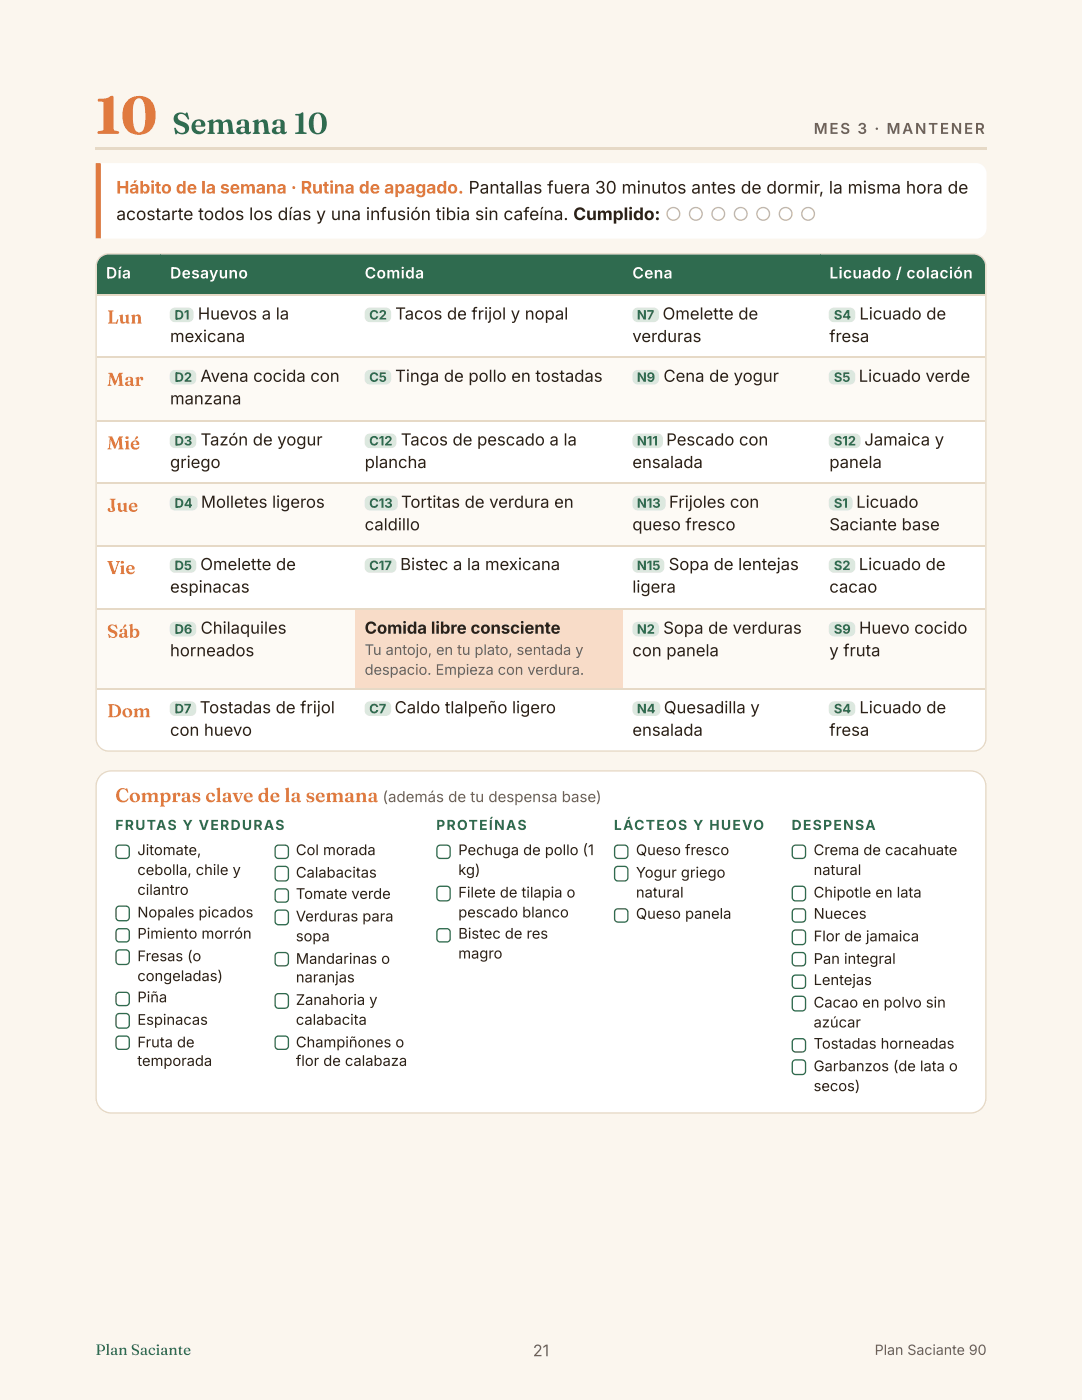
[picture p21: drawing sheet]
<svg xmlns="http://www.w3.org/2000/svg" width="216mm" height="279mm" viewBox="0 0 216 279" stroke-linecap="round" stroke-linejoin="round" font-family="sans-serif">
<defs><g id="words">
<text font-size="10.6" fill="#e07a3f" x="19" y="26.7">10</text>
<text font-size="6" fill="#2f6b4f" x="34.4" y="26.7">Semana 10</text>
<text font-size="3.9" fill="#e07a3f" x="23" y="160.1">Compras clave de la semana</text>
<g font-size="3.7" fill="#e07a3f">
<text x="21.3" y="64.6">Lun</text>
<text x="21.3" y="77">Mar</text>
<text x="21.3" y="89.7">Mié</text>
<text x="21.3" y="102.1">Jue</text>
<text x="21.3" y="114.6">Vie</text>
<text x="21.3" y="127.3">Sáb</text>
<text x="21.3" y="143.1">Dom</text>
</g>
<text font-size="3.5" fill="#e07a3f" x="23.2" y="38.6">Hábito de la semana · Rutina de apagado. Pantallas fuera 30 minutos antes de dormir, la misma hora de</text>
<text font-size="3.5" fill="#2b2118" x="23.2" y="43.9">acostarte todos los días y una infusión tibia sin cafeína. Cumplido: ○ ○ ○ ○ ○ ○ ○</text>
<g font-size="3.3" fill="#2b2118">
<text x="39.5" y="63.8">Huevos a la</text>
<text x="78.9" y="63.8">Tacos de frijol y nopal</text>
<text x="132.2" y="63.8">Omelette de</text>
<text x="171.5" y="63.8">Licuado de</text>
<text x="33.9" y="68.3">mexicana</text>
<text x="126.2" y="68.3">verduras</text>
<text x="165.5" y="68.3">fresa</text>
<text x="40" y="76.2">Avena cocida con</text>
<text x="78.8" y="76.2">Tinga de pollo en tostadas</text>
<text x="132.4" y="76.2">Cena de yogur</text>
<text x="171.3" y="76.2">Licuado verde</text>
<text x="33.9" y="80.7">manzana</text>
<text x="40" y="88.9">Tazón de yogur</text>
<text x="80" y="88.9">Tacos de pescado a la</text>
<text x="132.9" y="88.9">Pescado con</text>
<text x="172.5" y="88.9">Jamaica y</text>
<text x="33.9" y="93.4">griego</text>
<text x="72.8" y="93.4">plancha</text>
<text x="126.2" y="93.4">ensalada</text>
<text x="165.5" y="93.4">panela</text>
<text x="40.1" y="101.3">Molletes ligeros</text>
<text x="80" y="101.3">Tortitas de verdura en</text>
<text x="133.5" y="101.3">Frijoles con</text>
<text x="170.9" y="101.3">Licuado</text>
<text x="72.8" y="105.8">caldillo</text>
<text x="126.2" y="105.8">queso fresco</text>
<text x="165.5" y="105.8">Saciante base</text>
<text x="40" y="113.8">Omelette de</text>
<text x="79.9" y="113.8">Bistec a la mexicana</text>
<text x="133.4" y="113.8">Sopa de lentejas</text>
<text x="171.4" y="113.8">Licuado de</text>
<text x="33.9" y="118.3">espinacas</text>
<text x="126.2" y="118.3">ligera</text>
<text x="165.5" y="118.3">cacao</text>
<text x="33.9" y="131">horneados</text>
<text x="40" y="126.5">Chilaquiles</text>
<text x="72.8" y="126.5">Comida libre consciente</text>
<text x="126.2" y="131">con panela</text>
<text x="132.3" y="126.5">Sopa de verduras</text>
<text x="165.5" y="131">y fruta</text>
<text x="171.4" y="126.5">Huevo cocido</text>
<text x="39.9" y="142.3">Tostadas de frijol</text>
<text x="78.7" y="142.3">Caldo tlalpeño ligero</text>
<text x="132.5" y="142.3">Quesadilla y</text>
<text x="171.5" y="142.3">Licuado de</text>
<text x="33.9" y="146.8">con huevo</text>
<text x="126.2" y="146.8">ensalada</text>
<text x="165.5" y="146.8">fresa</text>
</g>
<text font-size="3.2" fill="#6e6157" x="106.3" y="270.7">21</text>
<g font-size="3.1" fill="#fff">
<text x="21.2" y="55.6">Día</text>
<text x="33.9" y="55.6">Desayuno</text>
<text x="72.8" y="55.6">Comida</text>
<text x="126.2" y="55.6">Cena</text>
<text x="165.5" y="55.6">Licuado / colación</text>
</g>
<g font-size="3" fill="#6e6157">
<text x="162.4" y="26.7">MES 3 · MANTENER</text>
<text x="76.3" y="160.1">(además de tu despensa base)</text>
</g>
<text font-size="3" fill="#2f6b4f" x="19" y="270.4">Plan Saciante</text>
<g font-size="2.9" fill="#6e6157">
<text x="72.8" y="130.7">Tu antojo, en tu plato, sentada y</text>
<text x="72.8" y="134.7">despacio. Empieza con verdura.</text>
</g>
<g font-size="2.9" fill="#2b2118">
<text x="27.4" y="170.7">Jitomate,</text>
<text x="59" y="170.7">Col morada</text>
<text x="91.4" y="170.7">Pechuga de pollo (1</text>
<text x="126.9" y="170.7">Queso fresco</text>
<text x="162.3" y="170.7">Crema de cacahuate</text>
<text x="27.4" y="174.6">cebolla, chile y</text>
<text x="27.4" y="178.6">cilantro</text>
<text x="59" y="175.2">Calabacitas</text>
<text x="59" y="179.4">Tomate verde</text>
<text x="91.4" y="174.6">kg)</text>
<text x="91.4" y="179.1">Filete de tilapia o</text>
<text x="126.9" y="175.2">Yogur griego</text>
<text x="126.9" y="179.1">natural</text>
<text x="162.3" y="174.6">natural</text>
<text x="162.3" y="179.1">Chipotle en lata</text>
<text x="27.4" y="183.1">Nopales picados</text>
<text x="59" y="183.9">Verduras para</text>
<text x="91.4" y="183.1">pescado blanco</text>
<text x="126.9" y="183.4">Queso panela</text>
<text x="162.3" y="183.4">Nueces</text>
<text x="27.4" y="187.3">Pimiento morrón</text>
<text x="27.4" y="191.8">Fresas (o</text>
<text x="59" y="187.9">sopa</text>
<text x="91.4" y="187.3">Bistec de res</text>
<text x="91.4" y="191.3">magro</text>
<text x="162.3" y="187.9">Flor de jamaica</text>
<text x="27.4" y="195.8">congeladas)</text>
<text x="59" y="192.4">Mandarinas o</text>
<text x="59" y="196.1">naranjas</text>
<text x="162.3" y="192.4">Pan integral</text>
<text x="162.3" y="196.6">Lentejas</text>
<text x="27.4" y="200">Piña</text>
<text x="59" y="200.6">Zanahoria y</text>
<text x="162.3" y="201.1">Cacao en polvo sin</text>
<text x="27.4" y="204.5">Espinacas</text>
<text x="27.4" y="209">Fruta de</text>
<text x="59" y="204.5">calabacita</text>
<text x="59" y="209">Champiñones o</text>
<text x="162.3" y="205.1">azúcar</text>
<text x="162.3" y="209.3">Tostadas horneadas</text>
<text x="27.4" y="212.7">temporada</text>
<text x="59" y="212.7">flor de calabaza</text>
<text x="162.3" y="213.8">Garbanzos (de lata o</text>
<text x="162.3" y="217.8">secos)</text>
</g>
<g font-size="2.8" fill="#2f6b4f">
<text x="23" y="165.6">FRUTAS Y VERDURAS</text>
<text x="87" y="165.6">PROTEÍNAS</text>
<text x="122.5" y="165.6">LÁCTEOS Y HUEVO</text>
<text x="158" y="165.6">DESPENSA</text>
</g>
<text font-size="2.8" fill="#6e6157" x="174.5" y="270.4">Plan Saciante 90</text>
<g font-size="2.6" fill="#2f6b4f">
<text x="34.8" y="63.8">D1</text>
<text x="73.7" y="63.8">C2</text>
<text x="127.1" y="63.8">N7</text>
<text x="166.4" y="63.8">S4</text>
<text x="34.8" y="76.2">D2</text>
<text x="73.7" y="76.2">C5</text>
<text x="127.1" y="76.2">N9</text>
<text x="166.4" y="76.2">S5</text>
<text x="34.8" y="88.9">D3</text>
<text x="73.7" y="88.9">C12</text>
<text x="127.1" y="88.9">N11</text>
<text x="166.4" y="88.9">S12</text>
<text x="34.8" y="101.3">D4</text>
<text x="73.7" y="101.3">C13</text>
<text x="127.1" y="101.3">N13</text>
<text x="166.4" y="101.3">S1</text>
<text x="34.8" y="113.8">D5</text>
<text x="73.7" y="113.8">C17</text>
<text x="127.1" y="113.8">N15</text>
<text x="166.4" y="113.8">S2</text>
<text x="34.8" y="126.5">D6</text>
<text x="127.1" y="126.5">N2</text>
<text x="166.4" y="126.5">S9</text>
<text x="34.8" y="142.3">D7</text>
<text x="73.7" y="142.3">C7</text>
<text x="127.1" y="142.3">N4</text>
<text x="166.4" y="142.3">S4</text>
</g>
</g></defs>
<g fill="#fbf6ee">
<path d="M0 0h215.9v279.4h-215.9z"/>
<path d="M19 17.7h177.8v241.3h-177.8z"/>
<path d="M19 17.7h177.8v241.4h-177.8z"/>
</g>
<path d="M19 29.4h177.8v.5h-177.8z" fill="#e6d9c6"/>
<path d="M19.6 32.5h175.1a2.12 2.12 0 0 1 2.1 2.2v10.8a2.12 2.12 0 0 1-2.1 2.1h-175.1z" fill="#fff"/>
<path d="M19 32.5h1.1v15.1h-1.1z" fill="#e07a3f"/>
<path d="M19.9 51.4l.8-.5 1-.2h172.5a2.51 2.51 0 0 1 2.5 2.5v94.2a2.51 2.51 0 0 1-2.5 2.5h-172.5a2.51 2.51 0 0 1-2.5-2.5v-94.2l.2-1z" fill="#fff"/>
<path d="M19.9 51.4l.8-.5 1-.2h172.5a2.51 2.51 0 0 1 2.5 2.5v94.2a2.51 2.51 0 0 1-2.5 2.5h-172.5a2.51 2.51 0 0 1-2.5-2.5v-94.2l.2-1z" fill="none" stroke="#e6d9c6" stroke-width=".26"/>
<g fill="#2f6b4f">
<path d="M19.3 50.8h12.7v7.9h-12.7z"/>
<path d="M32 50.8h38.9v7.9h-38.9z"/>
<path d="M70.9 50.8h53.5v7.9h-53.5z"/>
<path d="M124.4 50.8h39.4v7.9h-39.4z"/>
<path d="M163.8 50.8h32.8v7.9h-32.8z"/>
</g>
<path d="M19.3 58.9h177.3" fill="none" stroke="#e6d9c6" stroke-width=".26"/>
<path d="M19.3 71.2h12.7v12.7h-12.7z" fill="#fdfaf5"/>
<path d="M19.3 71.3h12.7" fill="none" stroke="#e6d9c6" stroke-width=".26"/>
<path d="M32 71.2h38.9v12.7h-38.9z" fill="#fdfaf5"/>
<path d="M32 71.3h38.9" fill="none" stroke="#e6d9c6" stroke-width=".26"/>
<path d="M70.9 71.2h53.5v12.7h-53.5z" fill="#fdfaf5"/>
<path d="M70.9 71.3h53.5" fill="none" stroke="#e6d9c6" stroke-width=".26"/>
<path d="M124.4 71.2h39.4v12.7h-39.4z" fill="#fdfaf5"/>
<path d="M124.4 71.3h39.4" fill="none" stroke="#e6d9c6" stroke-width=".26"/>
<path d="M163.8 71.2h32.8v12.7h-32.8z" fill="#fdfaf5"/>
<path d="M163.8 71.3h32.8M19.3 84h177.3" fill="none" stroke="#e6d9c6" stroke-width=".26"/>
<path d="M19.3 96.3h12.7v12.4h-12.7z" fill="#fdfaf5"/>
<path d="M19.3 96.4h12.7" fill="none" stroke="#e6d9c6" stroke-width=".26"/>
<path d="M32 96.3h38.9v12.4h-38.9z" fill="#fdfaf5"/>
<path d="M32 96.4h38.9" fill="none" stroke="#e6d9c6" stroke-width=".26"/>
<path d="M70.9 96.3h53.5v12.4h-53.5z" fill="#fdfaf5"/>
<path d="M70.9 96.4h53.5" fill="none" stroke="#e6d9c6" stroke-width=".26"/>
<path d="M124.4 96.3h39.4v12.4h-39.4z" fill="#fdfaf5"/>
<path d="M124.4 96.4h39.4" fill="none" stroke="#e6d9c6" stroke-width=".26"/>
<path d="M163.8 96.3h32.8v12.4h-32.8z" fill="#fdfaf5"/>
<path d="M163.8 96.4h32.8M19.3 108.9h177.3" fill="none" stroke="#e6d9c6" stroke-width=".26"/>
<path d="M19.3 121.4h12.7v15.9h-12.7z" fill="#fdfaf5"/>
<path d="M19.3 121.6h12.7" fill="none" stroke="#e6d9c6" stroke-width=".26"/>
<path d="M32 121.4h38.9v15.9h-38.9z" fill="#fdfaf5"/>
<path d="M32 121.6h38.9" fill="none" stroke="#e6d9c6" stroke-width=".26"/>
<path d="M70.9 121.4h53.5v15.9h-53.5z" fill="#f8dcc8"/>
<path d="M70.9 121.6h53.5" fill="none" stroke="#e6d9c6" stroke-width=".26"/>
<path d="M124.4 121.4h39.4v15.9h-39.4z" fill="#fdfaf5"/>
<path d="M124.4 121.6h39.4" fill="none" stroke="#e6d9c6" stroke-width=".26"/>
<path d="M163.8 121.4h32.8v15.9h-32.8z" fill="#fdfaf5"/>
<path d="M19.3 137.5h177.3M163.8 121.6h32.8" fill="none" stroke="#e6d9c6" stroke-width=".26"/>
<path d="M20.1 154.7l1-.6 1.1-.2h171.5a3 3 0 0 1 3 3v62.2a3 3 0 0 1-3 3h-171.5a3 3 0 0 1-3-3v-62.2l.2-1.2z" fill="#fff"/>
<path d="M20.1 154.7l1-.6 1.1-.2h171.5a3 3 0 0 1 3 3v62.2a3 3 0 0 1-3 3h-171.5a3 3 0 0 1-3-3v-62.2l.2-1.2z" fill="none" stroke="#e6d9c6" stroke-width=".26"/>
<g fill="#dce8df">
<path d="M34.2 61.7l.7-.3h2.7a1.06 1.06 0 0 1 1 1v.8a1.06 1.06 0 0 1-1 1.1h-2.7a1.06 1.06 0 0 1-1-1.1v-1z"/>
<path d="M73.1 61.7l.7-.3h3.2a1.06 1.06 0 0 1 1.1 1v.8a1.06 1.06 0 0 1-1.1 1.1h-3.2a1.06 1.06 0 0 1-1-1.1v-1z"/>
<path d="M126.5 61.7l.8-.3h3.1a1.06 1.06 0 0 1 1.1 1v.8a1.06 1.06 0 0 1-1.1 1.1h-3.1a1.06 1.06 0 0 1-1.1-1.1v-1z"/>
<path d="M165.7 61.7l.7-.3h3.2a1.06 1.06 0 0 1 1.1 1v.8a1.06 1.06 0 0 1-1.1 1.1h-3.2a1.06 1.06 0 0 1-1-1.1v-1z"/>
<path d="M34.2 74.1l.7-.3h3.2a1.06 1.06 0 0 1 1.1 1.1v.8a1.06 1.06 0 0 1-1.1 1h-3.2a1.06 1.06 0 0 1-1-1v-1z"/>
<path d="M73.1 74.1l.7-.3h3.2a1.06 1.06 0 0 1 1.1 1.1v.8a1.06 1.06 0 0 1-1.1 1h-3.2a1.06 1.06 0 0 1-1-1v-1z"/>
<path d="M126.5 74.1l.8-.3h3.1a1.06 1.06 0 0 1 1.1 1.1v.8a1.06 1.06 0 0 1-1.1 1h-3.1a1.06 1.06 0 0 1-1.1-1v-1z"/>
<path d="M165.7 74.1l.7-.3h3.2a1.06 1.06 0 0 1 1.1 1.1v.8a1.06 1.06 0 0 1-1.1 1h-3.2a1.06 1.06 0 0 1-1-1v-1z"/>
<path d="M34.2 86.8l.7-.3h3.2a1.06 1.06 0 0 1 1.1 1.1v.8a1.06 1.06 0 0 1-1.1 1h-3.2a1.06 1.06 0 0 1-1-1v-1z"/>
<path d="M73.1 86.8l.7-.3h4.3a1.06 1.06 0 0 1 1 1.1v.8a1.06 1.06 0 0 1-1 1h-4.3a1.06 1.06 0 0 1-1-1v-1z"/>
<path d="M126.5 86.8l.8-.3h3.9a1.06 1.06 0 0 1 1.1 1.1v.8a1.06 1.06 0 0 1-1.1 1h-3.9a1.06 1.06 0 0 1-1.1-1v-1z"/>
<path d="M165.7 86.8l.7-.3h4.3a1.06 1.06 0 0 1 1 1.1v.8a1.06 1.06 0 0 1-1 1h-4.3a1.06 1.06 0 0 1-1-1v-1z"/>
<path d="M34.2 99.3l.7-.3h3.5a1.06 1.06 0 0 1 1 1v.8a1.06 1.06 0 0 1-1 1.1h-3.5a1.06 1.06 0 0 1-1-1.1v-1z"/>
<path d="M73.1 99.3l.7-.3h4.5a1.06 1.06 0 0 1 1.1 1v.8a1.06 1.06 0 0 1-1.1 1.1h-4.5a1.06 1.06 0 0 1-1-1.1v-1z"/>
<path d="M126.5 99.3l.8-.3h4.5a1.06 1.06 0 0 1 1 1v.8a1.06 1.06 0 0 1-1 1.1h-4.5a1.06 1.06 0 0 1-1.1-1.1v-1z"/>
<path d="M165.7 99.3l.7-.3h2.7a1.06 1.06 0 0 1 1 1v.8a1.06 1.06 0 0 1-1 1.1h-2.7a1.06 1.06 0 0 1-1-1.1v-1z"/>
<path d="M34.2 111.7l.7-.3h3.2a1.06 1.06 0 0 1 1.1 1v.8a1.06 1.06 0 0 1-1.1 1.1h-3.2a1.06 1.06 0 0 1-1-1.1v-1z"/>
<path d="M73.1 111.7l.7-.3h4.3a1.06 1.06 0 0 1 1 1v.8a1.06 1.06 0 0 1-1 1.1h-4.3a1.06 1.06 0 0 1-1-1.1v-1z"/>
<path d="M126.5 111.7l.8-.3h4.2a1.06 1.06 0 0 1 1.1 1v.8a1.06 1.06 0 0 1-1.1 1.1h-4.2a1.06 1.06 0 0 1-1.1-1.1v-1z"/>
<path d="M165.7 111.7l.7-.3h3.2a1.06 1.06 0 0 1 1.1 1v.8a1.06 1.06 0 0 1-1.1 1.1h-3.2a1.06 1.06 0 0 1-1-1.1v-1z"/>
<path d="M34.2 124.4l.7-.3h3.2a1.06 1.06 0 0 1 1.1 1v.8a1.06 1.06 0 0 1-1.1 1.1h-3.2a1.06 1.06 0 0 1-1-1.1v-1z"/>
<path d="M126.5 124.4l.8-.3h3.1a1.06 1.06 0 0 1 1.1 1v.8a1.06 1.06 0 0 1-1.1 1.1h-3.1a1.06 1.06 0 0 1-1.1-1.1v-1z"/>
<path d="M165.7 124.4l.7-.3h3.2a1.06 1.06 0 0 1 1.1 1v.8a1.06 1.06 0 0 1-1.1 1.1h-3.2a1.06 1.06 0 0 1-1-1.1v-1z"/>
<path d="M34.2 140.3l.7-.3h3.2a1.06 1.06 0 0 1 1.1 1v.8a1.06 1.06 0 0 1-1.1 1.1h-3.2a1.06 1.06 0 0 1-1-1.1v-1z"/>
<path d="M73.1 140.3l.7-.3h3.2a1.06 1.06 0 0 1 1.1 1v.8a1.06 1.06 0 0 1-1.1 1.1h-3.2a1.06 1.06 0 0 1-1-1.1v-1z"/>
<path d="M126.5 140.3l.8-.3h3.4a1.06 1.06 0 0 1 1.1 1v.8a1.06 1.06 0 0 1-1.1 1.1h-3.4a1.06 1.06 0 0 1-1.1-1.1v-1z"/>
<path d="M165.7 140.3l.7-.3h3.2a1.06 1.06 0 0 1 1.1 1v.8a1.06 1.06 0 0 1-1.1 1.1h-3.2a1.06 1.06 0 0 1-1-1.1v-1z"/>
</g>
<path d="M23.3 168.9l.4-.2h1.4a.66 .66 0 0 1 .7 .6v1.4a.66 .66 0 0 1-.7 .6h-1.3a.66 .66 0 0 1-.6-.6v-1.5z" fill="#fff"/>
<path d="M23.3 168.9l.4-.2h1.4a.66 .66 0 0 1 .7 .6v1.4a.66 .66 0 0 1-.7 .6h-1.3a.66 .66 0 0 1-.6-.6v-1.5z" fill="none" stroke="#2f6b4f" stroke-width=".26"/>
<path d="M23.3 181l.4-.1 1.4-.1a.66 .66 0 0 1 .7 .7v1.6a.66 .66 0 0 1-.7 .7h-1.3a.66 .66 0 0 1-.6-.7v-1.6z" fill="#fff"/>
<path d="M23.3 181l.4-.1 1.4-.1a.66 .66 0 0 1 .7 .7v1.6a.66 .66 0 0 1-.7 .7h-1.3a.66 .66 0 0 1-.6-.7v-1.6z" fill="none" stroke="#2f6b4f" stroke-width=".26"/>
<path d="M23.3 185.5l.4-.1 1.4-.1a.66 .66 0 0 1 .7 .7v1.3a.66 .66 0 0 1-.7 .7h-1.3a.66 .66 0 0 1-.6-.7v-1.4z" fill="#fff"/>
<path d="M23.3 185.5l.4-.1 1.4-.1a.66 .66 0 0 1 .7 .7v1.3a.66 .66 0 0 1-.7 .7h-1.3a.66 .66 0 0 1-.6-.7v-1.4z" fill="none" stroke="#2f6b4f" stroke-width=".26"/>
<path d="M23.3 189.8l.4-.2h1.4a.66 .66 0 0 1 .7 .6v1.6a.66 .66 0 0 1-.7 .7h-1.3a.66 .66 0 0 1-.6-.7v-1.6z" fill="#fff"/>
<path d="M23.3 189.8l.4-.2h1.4a.66 .66 0 0 1 .7 .6v1.6a.66 .66 0 0 1-.7 .7h-1.3a.66 .66 0 0 1-.6-.7v-1.6z" fill="none" stroke="#2f6b4f" stroke-width=".26"/>
<path d="M23.3 198.2l.4-.1 1.4-.1a.66 .66 0 0 1 .7 .7v1.3a.66 .66 0 0 1-.7 .7h-1.3a.66 .66 0 0 1-.6-.7v-1.4z" fill="#fff"/>
<path d="M23.3 198.2l.4-.1 1.4-.1a.66 .66 0 0 1 .7 .7v1.3a.66 .66 0 0 1-.7 .7h-1.3a.66 .66 0 0 1-.6-.7v-1.4z" fill="none" stroke="#2f6b4f" stroke-width=".26"/>
<path d="M23.3 202.5l.4-.2h1.4a.66 .66 0 0 1 .7 .6v1.6a.66 .66 0 0 1-.7 .7h-1.3a.66 .66 0 0 1-.6-.7v-1.6z" fill="#fff"/>
<path d="M23.3 202.5l.4-.2h1.4a.66 .66 0 0 1 .7 .6v1.6a.66 .66 0 0 1-.7 .7h-1.3a.66 .66 0 0 1-.6-.7v-1.6z" fill="none" stroke="#2f6b4f" stroke-width=".26"/>
<path d="M23.3 207l.4-.2h1.4a.66 .66 0 0 1 .7 .6v1.4a.66 .66 0 0 1-.7 .6h-1.3a.66 .66 0 0 1-.6-.6v-1.5z" fill="#fff"/>
<path d="M23.3 207l.4-.2h1.4a.66 .66 0 0 1 .7 .6v1.4a.66 .66 0 0 1-.7 .6h-1.3a.66 .66 0 0 1-.6-.6v-1.5z" fill="none" stroke="#2f6b4f" stroke-width=".26"/>
<path d="M55.1 168.9l.3-.2h1.5a.66 .66 0 0 1 .6 .6v1.4a.66 .66 0 0 1-.6 .6h-1.3a.66 .66 0 0 1-.7-.6v-1.5z" fill="#fff"/>
<path d="M55.1 168.9l.3-.2h1.5a.66 .66 0 0 1 .6 .6v1.4a.66 .66 0 0 1-.6 .6h-1.3a.66 .66 0 0 1-.7-.6v-1.5z" fill="none" stroke="#2f6b4f" stroke-width=".26"/>
<path d="M55.1 173.1l.3-.2h1.5a.66 .66 0 0 1 .6 .7v1.6a.66 .66 0 0 1-.6 .6h-1.3a.66 .66 0 0 1-.7-.6v-1.6z" fill="#fff"/>
<path d="M55.1 173.1l.3-.2h1.5a.66 .66 0 0 1 .6 .7v1.6a.66 .66 0 0 1-.6 .6h-1.3a.66 .66 0 0 1-.7-.6v-1.6z" fill="none" stroke="#2f6b4f" stroke-width=".26"/>
<path d="M55.1 177.6l.3-.2h1.5a.66 .66 0 0 1 .6 .7v1.3a.66 .66 0 0 1-.6 .6h-1.3a.66 .66 0 0 1-.7-.6v-1.5z" fill="#fff"/>
<path d="M55.1 177.6l.3-.2h1.5a.66 .66 0 0 1 .6 .7v1.3a.66 .66 0 0 1-.6 .6h-1.3a.66 .66 0 0 1-.7-.6v-1.5z" fill="none" stroke="#2f6b4f" stroke-width=".26"/>
<path d="M55.1 181.8l.3-.2h1.5a.66 .66 0 0 1 .6 .7v1.6a.66 .66 0 0 1-.6 .6h-1.3a.66 .66 0 0 1-.7-.6v-1.6z" fill="#fff"/>
<path d="M55.1 181.8l.3-.2h1.5a.66 .66 0 0 1 .6 .7v1.6a.66 .66 0 0 1-.6 .6h-1.3a.66 .66 0 0 1-.7-.6v-1.6z" fill="none" stroke="#2f6b4f" stroke-width=".26"/>
<path d="M55.1 190.3l.3-.2h1.5a.66 .66 0 0 1 .6 .7v1.3a.66 .66 0 0 1-.6 .6h-1.3a.66 .66 0 0 1-.7-.6v-1.5z" fill="#fff"/>
<path d="M55.1 190.3l.3-.2h1.5a.66 .66 0 0 1 .6 .7v1.3a.66 .66 0 0 1-.6 .6h-1.3a.66 .66 0 0 1-.7-.6v-1.5z" fill="none" stroke="#2f6b4f" stroke-width=".26"/>
<path d="M55.1 198.5l.3-.2h1.5a.66 .66 0 0 1 .6 .7v1.6a.66 .66 0 0 1-.6 .6h-1.3a.66 .66 0 0 1-.7-.6v-1.6z" fill="#fff"/>
<path d="M55.1 198.5l.3-.2h1.5a.66 .66 0 0 1 .6 .7v1.6a.66 .66 0 0 1-.6 .6h-1.3a.66 .66 0 0 1-.7-.6v-1.6z" fill="none" stroke="#2f6b4f" stroke-width=".26"/>
<path d="M55.1 207l.3-.2h1.5a.66 .66 0 0 1 .6 .6v1.4a.66 .66 0 0 1-.6 .6h-1.3a.66 .66 0 0 1-.7-.6v-1.5z" fill="#fff"/>
<path d="M55.1 207l.3-.2h1.5a.66 .66 0 0 1 .6 .6v1.4a.66 .66 0 0 1-.6 .6h-1.3a.66 .66 0 0 1-.7-.6v-1.5z" fill="none" stroke="#2f6b4f" stroke-width=".26"/>
<path d="M87.4 168.9l.3-.2h1.5a.66 .66 0 0 1 .6 .6v1.4a.66 .66 0 0 1-.6 .6h-1.4a.66 .66 0 0 1-.6-.6v-1.5z" fill="#fff"/>
<path d="M87.4 168.9l.3-.2h1.5a.66 .66 0 0 1 .6 .6v1.4a.66 .66 0 0 1-.6 .6h-1.4a.66 .66 0 0 1-.6-.6v-1.5z" fill="none" stroke="#2f6b4f" stroke-width=".26"/>
<path d="M87.4 177.1l.3-.2h1.5a.66 .66 0 0 1 .6 .6v1.6a.66 .66 0 0 1-.6 .7h-1.4a.66 .66 0 0 1-.6-.7v-1.6z" fill="#fff"/>
<path d="M87.4 177.1l.3-.2h1.5a.66 .66 0 0 1 .6 .6v1.6a.66 .66 0 0 1-.6 .7h-1.4a.66 .66 0 0 1-.6-.7v-1.6z" fill="none" stroke="#2f6b4f" stroke-width=".26"/>
<path d="M87.4 185.5l.3-.1 1.5-.1a.66 .66 0 0 1 .6 .7v1.3a.66 .66 0 0 1-.6 .7h-1.4a.66 .66 0 0 1-.6-.7v-1.4z" fill="#fff"/>
<path d="M87.4 185.5l.3-.1 1.5-.1a.66 .66 0 0 1 .6 .7v1.3a.66 .66 0 0 1-.6 .7h-1.4a.66 .66 0 0 1-.6-.7v-1.4z" fill="none" stroke="#2f6b4f" stroke-width=".26"/>
<path d="M122.8 168.9l.4-.2h1.4a.66 .66 0 0 1 .7 .6v1.4a.66 .66 0 0 1-.7 .6h-1.3a.66 .66 0 0 1-.7-.6v-1.5z" fill="#fff"/>
<path d="M122.8 168.9l.4-.2h1.4a.66 .66 0 0 1 .7 .6v1.4a.66 .66 0 0 1-.7 .6h-1.3a.66 .66 0 0 1-.7-.6v-1.5z" fill="none" stroke="#2f6b4f" stroke-width=".26"/>
<path d="M122.8 173.1l.4-.2h1.4a.66 .66 0 0 1 .7 .7v1.6a.66 .66 0 0 1-.7 .6h-1.3a.66 .66 0 0 1-.7-.6v-1.6z" fill="#fff"/>
<path d="M122.8 173.1l.4-.2h1.4a.66 .66 0 0 1 .7 .7v1.6a.66 .66 0 0 1-.7 .6h-1.3a.66 .66 0 0 1-.7-.6v-1.6z" fill="none" stroke="#2f6b4f" stroke-width=".26"/>
<path d="M122.8 181.6l.4-.2h1.4a.66 .66 0 0 1 .7 .6v1.4a.66 .66 0 0 1-.7 .6h-1.3a.66 .66 0 0 1-.7-.6v-1.5z" fill="#fff"/>
<path d="M122.8 181.6l.4-.2h1.4a.66 .66 0 0 1 .7 .6v1.4a.66 .66 0 0 1-.7 .6h-1.3a.66 .66 0 0 1-.7-.6v-1.5z" fill="none" stroke="#2f6b4f" stroke-width=".26"/>
<path d="M158.3 168.9l.3-.2h1.5a.66 .66 0 0 1 .6 .6v1.4a.66 .66 0 0 1-.6 .6h-1.4a.66 .66 0 0 1-.6-.6v-1.5z" fill="#fff"/>
<path d="M158.3 168.9l.3-.2h1.5a.66 .66 0 0 1 .6 .6v1.4a.66 .66 0 0 1-.6 .6h-1.4a.66 .66 0 0 1-.6-.6v-1.5z" fill="none" stroke="#2f6b4f" stroke-width=".26"/>
<path d="M158.3 177.1l.3-.2h1.5a.66 .66 0 0 1 .6 .6v1.6a.66 .66 0 0 1-.6 .7h-1.4a.66 .66 0 0 1-.6-.7v-1.6z" fill="#fff"/>
<path d="M158.3 177.1l.3-.2h1.5a.66 .66 0 0 1 .6 .6v1.6a.66 .66 0 0 1-.6 .7h-1.4a.66 .66 0 0 1-.6-.7v-1.6z" fill="none" stroke="#2f6b4f" stroke-width=".26"/>
<path d="M158.3 181.6l.3-.2h1.5a.66 .66 0 0 1 .6 .6v1.4a.66 .66 0 0 1-.6 .6h-1.4a.66 .66 0 0 1-.6-.6v-1.5z" fill="#fff"/>
<path d="M158.3 181.6l.3-.2h1.5a.66 .66 0 0 1 .6 .6v1.4a.66 .66 0 0 1-.6 .6h-1.4a.66 .66 0 0 1-.6-.6v-1.5z" fill="none" stroke="#2f6b4f" stroke-width=".26"/>
<path d="M158.3 185.8l.3-.2h1.5a.66 .66 0 0 1 .6 .7v1.6a.66 .66 0 0 1-.6 .6h-1.4a.66 .66 0 0 1-.6-.6v-1.6z" fill="#fff"/>
<path d="M158.3 185.8l.3-.2h1.5a.66 .66 0 0 1 .6 .7v1.6a.66 .66 0 0 1-.6 .6h-1.4a.66 .66 0 0 1-.6-.6v-1.6z" fill="none" stroke="#2f6b4f" stroke-width=".26"/>
<path d="M158.3 190.3l.3-.2h1.5a.66 .66 0 0 1 .6 .7v1.3a.66 .66 0 0 1-.6 .6h-1.4a.66 .66 0 0 1-.6-.6v-1.5z" fill="#fff"/>
<path d="M158.3 190.3l.3-.2h1.5a.66 .66 0 0 1 .6 .7v1.3a.66 .66 0 0 1-.6 .6h-1.4a.66 .66 0 0 1-.6-.6v-1.5z" fill="none" stroke="#2f6b4f" stroke-width=".26"/>
<path d="M158.3 194.8l.3-.2h1.5a.66 .66 0 0 1 .6 .7v1.3a.66 .66 0 0 1-.6 .6h-1.4a.66 .66 0 0 1-.6-.6v-1.5z" fill="#fff"/>
<path d="M158.3 194.8l.3-.2h1.5a.66 .66 0 0 1 .6 .7v1.3a.66 .66 0 0 1-.6 .6h-1.4a.66 .66 0 0 1-.6-.6v-1.5z" fill="none" stroke="#2f6b4f" stroke-width=".26"/>
<path d="M158.3 199l.3-.2h1.5a.66 .66 0 0 1 .6 .7v1.6a.66 .66 0 0 1-.6 .6h-1.4a.66 .66 0 0 1-.6-.6v-1.6z" fill="#fff"/>
<path d="M158.3 199l.3-.2h1.5a.66 .66 0 0 1 .6 .7v1.6a.66 .66 0 0 1-.6 .6h-1.4a.66 .66 0 0 1-.6-.6v-1.6z" fill="none" stroke="#2f6b4f" stroke-width=".26"/>
<path d="M158.3 207.5l.3-.2h1.5a.66 .66 0 0 1 .6 .7v1.3a.66 .66 0 0 1-.6 .6h-1.4a.66 .66 0 0 1-.6-.6v-1.5z" fill="#fff"/>
<path d="M158.3 207.5l.3-.2h1.5a.66 .66 0 0 1 .6 .7v1.3a.66 .66 0 0 1-.6 .6h-1.4a.66 .66 0 0 1-.6-.6v-1.5z" fill="none" stroke="#2f6b4f" stroke-width=".26"/>
<path d="M158.3 211.7l.3-.2h1.5a.66 .66 0 0 1 .6 .7v1.6a.66 .66 0 0 1-.6 .6h-1.4a.66 .66 0 0 1-.6-.6v-1.6z" fill="#fff"/>
<path d="M158.3 211.7l.3-.2h1.5a.66 .66 0 0 1 .6 .7v1.6a.66 .66 0 0 1-.6 .6h-1.4a.66 .66 0 0 1-.6-.6v-1.6z" fill="none" stroke="#2f6b4f" stroke-width=".26"/>
<use href="#words"/>
</svg>
